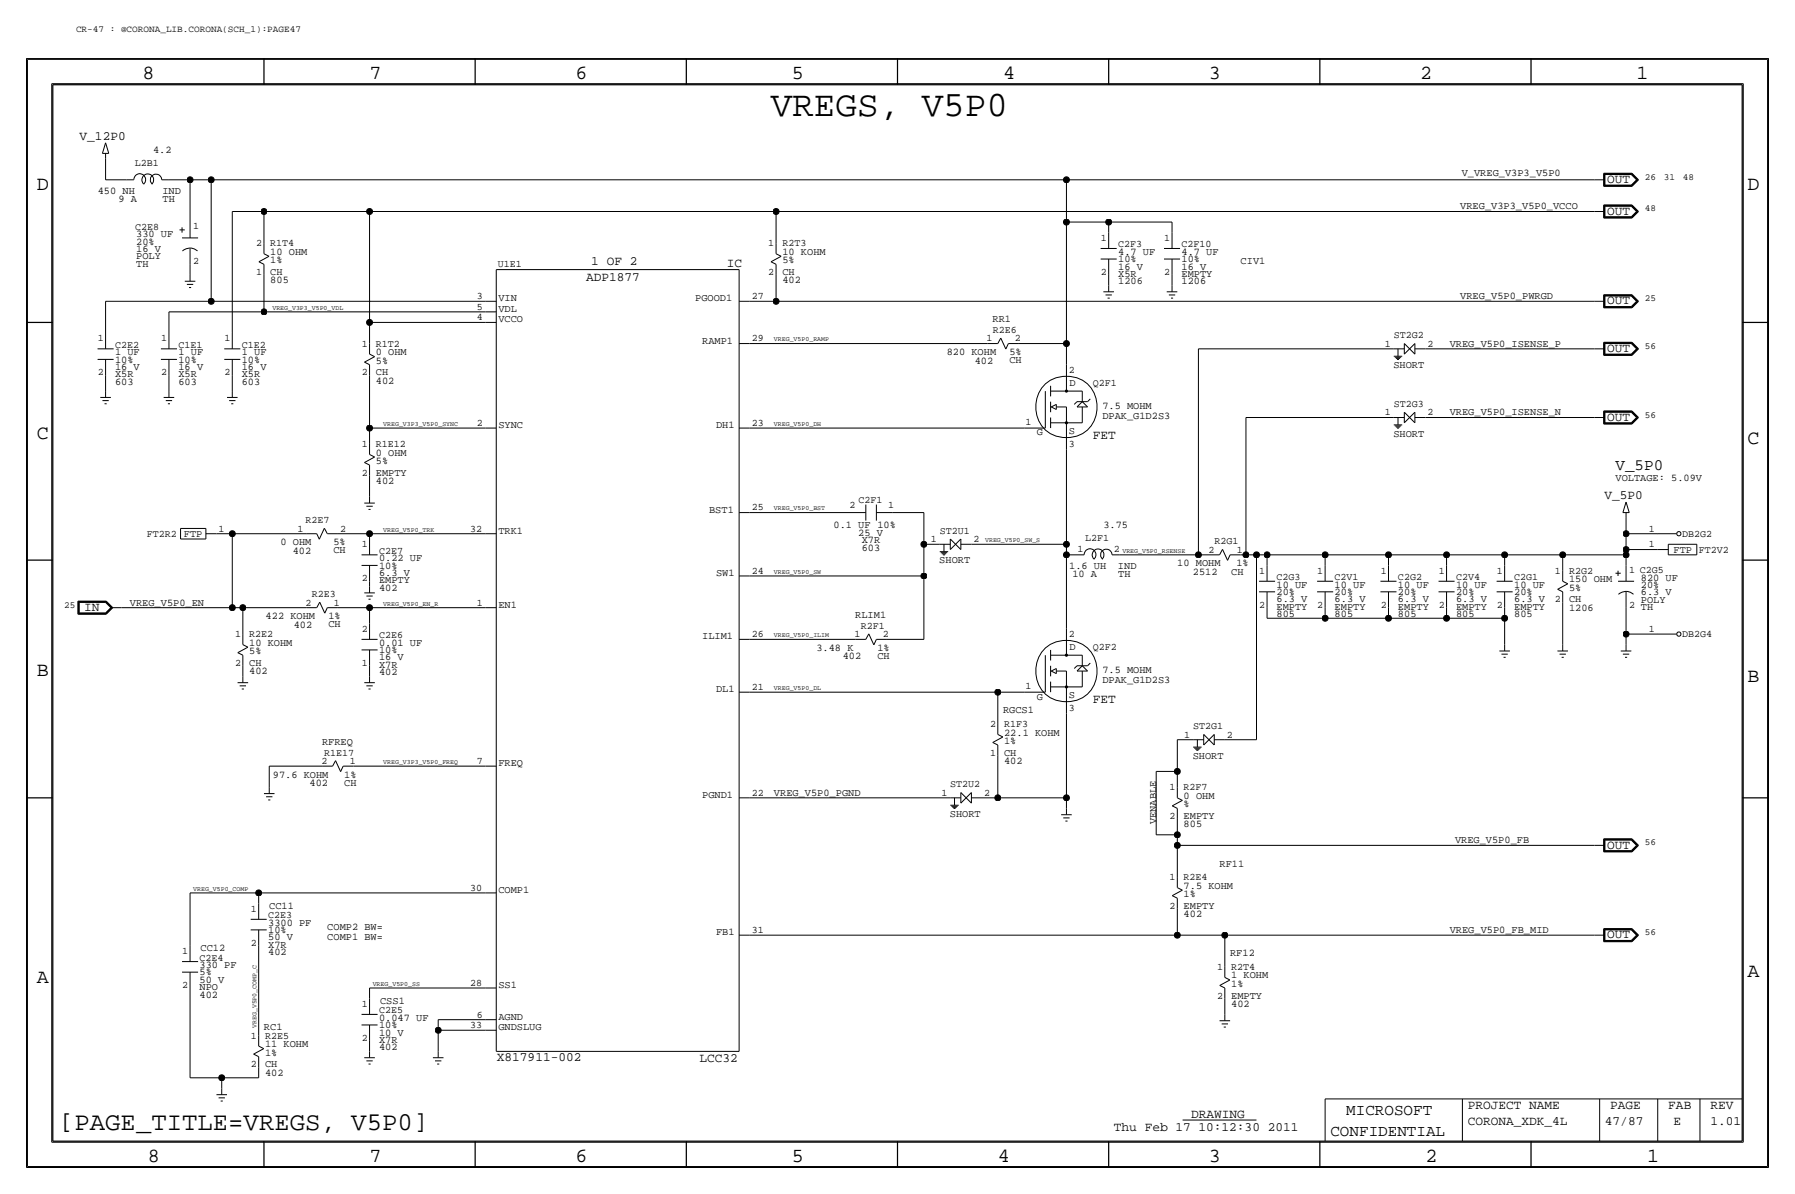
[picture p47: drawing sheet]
<svg xmlns="http://www.w3.org/2000/svg" width="432mm" height="287mm" viewBox="0 0 432 287" stroke-linecap="round" stroke-linejoin="round" font-family="sans-serif">
<defs><g id="words">
<text font-size="8.6" x="185.4" y="28">VREGS, V5P0</text>
<text font-size="6.2" x="14.2" y="271.6">[PAGE_TITLE=VREGS, V5P0]</text>
<g font-size="4.8">
<text x="34.3" y="19.1">8</text>
<text x="88.9" y="19.1">7</text>
<text x="138.4" y="19.1">6</text>
<text x="190.5" y="19.1">5</text>
<text x="241.3" y="19.1">4</text>
<text x="290.8" y="19.1">3</text>
<text x="341.6" y="19.1">2</text>
<text x="393.7" y="19.1">1</text>
<text x="8.9" y="45.8">D</text>
<text x="420.4" y="45.8">D</text>
<text x="8.9" y="105.5">C</text>
<text x="420.4" y="106.7">C</text>
<text x="8.9" y="162.6">B</text>
<text x="420.4" y="163.9">B</text>
<text x="8.9" y="236.3">A</text>
<text x="420.4" y="235">A</text>
<text x="35.5" y="279.4">8</text>
<text x="88.9" y="279.4">7</text>
<text x="138.4" y="279.4">6</text>
<text x="190.5" y="279.4">5</text>
<text x="240" y="279.4">4</text>
<text x="290.8" y="279.4">3</text>
<text x="342.9" y="279.4">2</text>
<text x="396.2" y="279.4">1</text>
</g>
<g font-size="3.8">
<text x="388.6" y="113.1">V_5P0</text>
<text x="323.9" y="268">MICROSOFT</text>
<text x="320" y="273.1">CONFIDENTIAL</text>
</g>
<g font-size="3.1">
<text x="19.2" y="33.7">V_12P0</text>
<text x="386.6" y="44">OUT</text>
<text x="386.6" y="51.6">OUT</text>
<text x="142.2" y="63.8">1 OF 2</text>
<text x="174.8" y="64.3">IC</text>
<text x="141" y="67.6">ADP1877</text>
<text x="386.6" y="73.2">OUT</text>
<text x="386.6" y="84.6">OUT</text>
<text x="386.6" y="101.1">OUT</text>
<text x="262.9" y="105.5">FET</text>
<text x="386" y="120">V_5P0</text>
<text x="20.2" y="146.9">IN</text>
<text x="262.9" y="169">FET</text>
<text x="386.6" y="204">OUT</text>
<text x="386.6" y="225.6">OUT</text>
<text x="119.5" y="255.1">X817911-002</text>
<text x="168.3" y="255.3">LCC32</text>
<text x="286.5" y="268.8">DRAWING</text>
<text x="353.1" y="266.8">PROJECT NAME</text>
<text x="387.3" y="266.8">PAGE</text>
<text x="401.3" y="266.8">FAB</text>
<text x="411.5" y="266.8">REV</text>
<text x="268" y="271.8">Thu Feb 17 10:12:30 2011</text>
<text x="353.1" y="270.6">CORONA_XDK_4L</text>
<text x="386.1" y="270.6">47/87</text>
<text x="402.6" y="270.6">E</text>
<text x="411.5" y="270.6">1.01</text>
</g>
<g font-size="2.5">
<text x="36.8" y="36.9">4.2</text>
<text x="23.5" y="46.5">450 NH</text>
<text x="39.1" y="46.6">IND</text>
<text x="351.6" y="42.4">V_VREG_V3P3_V5P0</text>
<text x="28.5" y="48.6">9 A</text>
<text x="39.1" y="48.6">TH</text>
<text x="351.3" y="50.3">VREG_V3P3_V5P0_VCCO</text>
<text x="32.8" y="58.8">20%</text>
<text x="32.8" y="57">330 UF</text>
<text x="32.8" y="64.2">TH</text>
<text x="32.8" y="60.6">16 V</text>
<text x="32.8" y="62.4">POLY</text>
<text x="65" y="61.3">10 OHM</text>
<text x="65" y="63.3">1%</text>
<text x="188.2" y="63.3">5%</text>
<text x="188.2" y="61.3">10 KOHM</text>
<text x="269" y="63">10%</text>
<text x="269" y="61.3">4.7 UF</text>
<text x="269" y="64.8">16 V</text>
<text x="284.2" y="63">10%</text>
<text x="284.2" y="64.8">16 V</text>
<text x="284.2" y="61.3">4.7 UF</text>
<text x="298.4" y="63.6">CIV1</text>
<text x="65" y="68.1">805</text>
<text x="65" y="66.1">CH</text>
<text x="188.2" y="66.1">CH</text>
<text x="188.2" y="68.1">402</text>
<text x="269" y="66.6">X5R</text>
<text x="269" y="68.4">1206</text>
<text x="284.2" y="66.6">EMPTY</text>
<text x="284.2" y="68.4">1206</text>
<text x="351.3" y="71.9">VREG_V5P0_PWRGD</text>
<text x="119.9" y="75">VDL</text>
<text x="119.9" y="77.5">VCCO</text>
<text x="119.9" y="72.4">VIN</text>
<text x="167.2" y="72.4">PGOOD1</text>
<text x="238.8" y="77.5">RR1</text>
<text x="168.9" y="82.6">RAMP1</text>
<text x="348.7" y="83.4">VREG_V5P0_ISENSE_P</text>
<text x="27.7" y="89">16 V</text>
<text x="27.7" y="87.2">10%</text>
<text x="27.7" y="85.4">1 UF</text>
<text x="42.9" y="89">16 V</text>
<text x="42.9" y="87.2">10%</text>
<text x="42.9" y="85.4">1 UF</text>
<text x="58.2" y="89">16 V</text>
<text x="58.2" y="85.4">1 UF</text>
<text x="58.2" y="87.2">10%</text>
<text x="90.4" y="87.4">5%</text>
<text x="90.4" y="85.4">0 OHM</text>
<text x="227.7" y="85.4">820 KOHM</text>
<text x="234.5" y="87.4">402</text>
<text x="242.8" y="85.4">5%</text>
<text x="242.8" y="87.3">CH</text>
<text x="335.2" y="88.4">SHORT</text>
<text x="27.7" y="90.7">X5R</text>
<text x="27.7" y="92.5">603</text>
<text x="42.9" y="90.7">X5R</text>
<text x="42.9" y="92.5">603</text>
<text x="58.2" y="90.7">X5R</text>
<text x="58.2" y="92.5">603</text>
<text x="90.4" y="90.2">CH</text>
<text x="90.4" y="92.3">402</text>
<text x="257.3" y="92.8">D</text>
<text x="265.2" y="98.3">7.5 MOHM</text>
<text x="265.2" y="100.6">DPAK_G1D2S3</text>
<text x="348.7" y="99.9">VREG_V5P0_ISENSE_N</text>
<text x="119.9" y="102.9">SYNC</text>
<text x="172.3" y="102.9">DH1</text>
<text x="249.4" y="104.7">G</text>
<text x="257.1" y="104.3">S</text>
<text x="335.2" y="105">SHORT</text>
<text x="90.4" y="111.6">5%</text>
<text x="90.4" y="109.5">0 OHM</text>
<text x="90.4" y="116.4">402</text>
<text x="90.4" y="114.4">EMPTY</text>
<text x="388.6" y="115.6">VOLTAGE: 5.09V</text>
<text x="170.6" y="123.2">BST1</text>
<text x="44.2" y="129.1">FTP</text>
<text x="67.5" y="131.1">0 OHM</text>
<text x="80.2" y="131.1">5%</text>
<text x="119.9" y="128.3">TRK1</text>
<text x="200.5" y="127">0.1 UF 10%</text>
<text x="206.5" y="128.8">25 V</text>
<text x="207.3" y="130.6">X7R</text>
<text x="265.4" y="127">3.75</text>
<text x="70.4" y="133.2">402</text>
<text x="80.2" y="133.1">CH</text>
<text x="91.2" y="134.9">0.22 UF</text>
<text x="91.2" y="136.7">10%</text>
<text x="207.3" y="132.4">603</text>
<text x="226" y="135.4">SHORT</text>
<text x="257.2" y="136.7">1.6 UH</text>
<text x="268.9" y="136.8">IND</text>
<text x="283.2" y="136.2">10 MOHM</text>
<text x="297.4" y="136.2">1%</text>
<text x="402.6" y="132.9">FTP</text>
<text x="91.2" y="138.5">6.3 V</text>
<text x="91.2" y="142">402</text>
<text x="91.2" y="140.3">EMPTY</text>
<text x="172.3" y="138.5">SW1</text>
<text x="258" y="138.7">10 A</text>
<text x="269" y="138.7">TH</text>
<text x="287" y="138.2">2512</text>
<text x="296.2" y="138.1">CH</text>
<text x="307.1" y="141.3">10 UF</text>
<text x="307.1" y="143.1">20%</text>
<text x="321.1" y="143.1">20%</text>
<text x="321.1" y="141.3">10 UF</text>
<text x="336.3" y="141.3">10 UF</text>
<text x="336.3" y="143.1">20%</text>
<text x="350.3" y="141.3">10 UF</text>
<text x="350.3" y="143.1">20%</text>
<text x="364.2" y="143.1">20%</text>
<text x="364.2" y="141.3">10 UF</text>
<text x="377.4" y="140">150 OHM</text>
<text x="377.4" y="142">5%</text>
<text x="394.7" y="141.4">20%</text>
<text x="394.7" y="143.2">6.3 V</text>
<text x="394.7" y="139.6">820 UF</text>
<text x="31.2" y="145.6">VREG_V5P0_EN</text>
<text x="63.9" y="148.9">422 KOHM</text>
<text x="79" y="148.9">1%</text>
<text x="119.9" y="146.1">EN1</text>
<text x="205.7" y="148.6">RLIM1</text>
<text x="307.1" y="144.8">6.3 V</text>
<text x="307.1" y="146.6">EMPTY</text>
<text x="307.1" y="148.4">805</text>
<text x="321.1" y="148.4">805</text>
<text x="321.1" y="146.6">EMPTY</text>
<text x="321.1" y="144.8">6.3 V</text>
<text x="336.3" y="148.4">805</text>
<text x="336.3" y="144.8">6.3 V</text>
<text x="336.3" y="146.6">EMPTY</text>
<text x="350.3" y="144.8">6.3 V</text>
<text x="350.3" y="148.4">805</text>
<text x="350.3" y="146.6">EMPTY</text>
<text x="364.2" y="144.8">6.3 V</text>
<text x="364.2" y="146.6">EMPTY</text>
<text x="364.2" y="148.4">805</text>
<text x="377.4" y="144.8">CH</text>
<text x="377.4" y="146.9">1206</text>
<text x="394.7" y="144.9">POLY</text>
<text x="59.9" y="155.2">10 KOHM</text>
<text x="70.7" y="150.9">402</text>
<text x="79" y="150.8">CH</text>
<text x="91.2" y="155.2">0.01 UF</text>
<text x="168.9" y="153.7">ILIM1</text>
<text x="59.9" y="157.3">5%</text>
<text x="59.9" y="160.1">CH</text>
<text x="91.2" y="157">10%</text>
<text x="91.2" y="160.6">X7R</text>
<text x="91.2" y="158.8">16 V</text>
<text x="196.4" y="156.5">3.48 K</text>
<text x="202.7" y="158.5">402</text>
<text x="211.1" y="158.4">CH</text>
<text x="211.1" y="156.5">1%</text>
<text x="257.3" y="156.3">D</text>
<text x="265.2" y="161.8">7.5 MOHM</text>
<text x="59.9" y="162.1">402</text>
<text x="91.2" y="162.4">402</text>
<text x="172.3" y="166.4">DL1</text>
<text x="257.1" y="167.8">S</text>
<text x="265.2" y="164.1">DPAK_G1D2S3</text>
<text x="241.3" y="171.5">RGCS1</text>
<text x="249.4" y="168.2">G</text>
<text x="77.5" y="179.1">RFREQ</text>
<text x="241.6" y="178.9">1%</text>
<text x="241.6" y="176.8">22.1 KOHM</text>
<text x="119.9" y="184.2">FREQ</text>
<text x="241.6" y="183.7">402</text>
<text x="241.6" y="181.7">CH</text>
<text x="286.9" y="182.4">SHORT</text>
<text x="65.6" y="187">97.6 KOHM</text>
<text x="74.5" y="189">402</text>
<text x="82.8" y="187">1%</text>
<text x="82.8" y="188.9">CH</text>
<text x="168.9" y="191.8">PGND1</text>
<text x="186.2" y="191.3">VREG_V5P0_PGND</text>
<text x="228.5" y="196.4">SHORT</text>
<text x="284.7" y="196.9">EMPTY</text>
<text x="284.7" y="194.1">%</text>
<text x="284.7" y="192.1">0 OHM</text>
<text x="278.1" y="198.2" transform="rotate(-90 278.1 198.2)">VENABLE</text>
<text x="284.7" y="198.9">805</text>
<text x="350" y="202.7">VREG_V5P0_FB</text>
<text x="293.4" y="208.3">RF11</text>
<text x="119.9" y="214.7">COMP1</text>
<text x="284.7" y="215.7">1%</text>
<text x="284.7" y="213.7">7.5 KOHM</text>
<text x="64.8" y="218.5">CC11</text>
<text x="284.7" y="218.5">EMPTY</text>
<text x="284.7" y="220.5">402</text>
<text x="64.5" y="222.6">3300 PF</text>
<text x="64.5" y="226.1">50 V</text>
<text x="64.5" y="224.3">10%</text>
<text x="64.5" y="227.9">X7R</text>
<text x="78.7" y="226.1">COMP1 BW=</text>
<text x="78.7" y="223.6">COMP2 BW=</text>
<text x="172.3" y="224.8">FB1</text>
<text x="348.7" y="224.3">VREG_V5P0_FB_MID</text>
<text x="48" y="232.7">330 PF</text>
<text x="48.3" y="228.7">CC12</text>
<text x="64.5" y="229.7">402</text>
<text x="295.9" y="229.9">RF12</text>
<text x="48" y="234.5">5%</text>
<text x="48" y="236.3">50 V</text>
<text x="48" y="238.1">NPO</text>
<text x="48" y="239.8">402</text>
<text x="119.9" y="237.5">SS1</text>
<text x="296.2" y="235.3">1 KOHM</text>
<text x="296.2" y="237.3">1%</text>
<text x="91.2" y="245.4">0.047 UF</text>
<text x="91.4" y="241.4">CSS1</text>
<text x="119.9" y="245.2">AGND</text>
<text x="296.2" y="240.1">EMPTY</text>
<text x="296.2" y="242.1">402</text>
<text x="63.5" y="247.7">RC1</text>
<text x="63.7" y="251.8">11 KOHM</text>
<text x="91.2" y="249">10 V</text>
<text x="91.2" y="247.2">10%</text>
<text x="91.2" y="250.8">X7R</text>
<text x="119.9" y="247.7">GNDSLUG</text>
<text x="63.7" y="256.6">CH</text>
<text x="63.7" y="253.8">1%</text>
<text x="91.2" y="252.5">402</text>
<text x="63.7" y="258.6">402</text>
</g>
<g font-size="2.4">
<text x="32.5" y="39.8">L2B1</text>
<text x="32.5" y="55.3">C2E8</text>
<text x="46.5" y="55.2">1</text>
<text x="61.6" y="59.2">2</text>
<text x="65" y="59.2">R1T4</text>
<text x="184.8" y="59.2">1</text>
<text x="188.2" y="59.2">R2T3</text>
<text x="264.8" y="58">1</text>
<text x="269" y="59.5">C2F3</text>
<text x="280.1" y="58">1</text>
<text x="284.2" y="59.5">C2F10</text>
<text x="46.5" y="63.5">2</text>
<text x="119.7" y="64.2">U1E1</text>
<text x="61.6" y="66.1">1</text>
<text x="114.7" y="71.9">3</text>
<text x="180.9" y="71.9">27</text>
<text x="184.8" y="66.1">2</text>
<text x="264.8" y="66.1">2</text>
<text x="280.1" y="66.1">2</text>
<text x="114.7" y="74.5">5</text>
<text x="114.7" y="77">4</text>
<text x="23.5" y="82.1">1</text>
<text x="27.7" y="83.6">C2E2</text>
<text x="38.8" y="82.1">1</text>
<text x="42.9" y="83.6">C1E1</text>
<text x="54" y="82.1">1</text>
<text x="58.2" y="83.6">C1E2</text>
<text x="87" y="83.4">1</text>
<text x="90.4" y="83.4">R1T2</text>
<text x="180.9" y="82.1">29</text>
<text x="237.3" y="82.1">1</text>
<text x="238.8" y="80.1">R2E6</text>
<text x="244.1" y="82.1">2</text>
<text x="333.2" y="83.4">1</text>
<text x="335.3" y="81.3">ST2G2</text>
<text x="343.4" y="83.4">2</text>
<text x="257.2" y="89.7">2</text>
<text x="23.5" y="90.2">2</text>
<text x="38.8" y="90.2">2</text>
<text x="54" y="90.2">2</text>
<text x="87" y="90.2">2</text>
<text x="262.9" y="92.8">Q2F1</text>
<text x="333.1" y="99.9">1</text>
<text x="335.3" y="97.8">ST2G3</text>
<text x="343.4" y="99.9">2</text>
<text x="87" y="107.5">1</text>
<text x="90.4" y="107.5">R1E12</text>
<text x="114.7" y="102.4">2</text>
<text x="180.9" y="102.4">23</text>
<text x="246.7" y="102.2">1</text>
<text x="257.2" y="107.5">3</text>
<text x="87" y="114.4">2</text>
<text x="73.5" y="125.8">R2E7</text>
<text x="180.9" y="122.7">25</text>
<text x="204.4" y="122.2">2</text>
<text x="206.6" y="121">C2F1</text>
<text x="213.6" y="122.2">1</text>
<text x="35.3" y="129.1">FT2R2</text>
<text x="52.6" y="127.8">1</text>
<text x="71.5" y="127.8">1</text>
<text x="81.8" y="127.8">2</text>
<text x="87" y="131.6">1</text>
<text x="113.1" y="127.8">32</text>
<text x="223.9" y="130.3">1</text>
<text x="226.1" y="128.3">ST2U1</text>
<text x="234.2" y="130.3">2</text>
<text x="261.1" y="130">L2F1</text>
<text x="292.2" y="130.9">R2G1</text>
<text x="396.7" y="127.8">1</text>
<text x="396.7" y="131.6">1</text>
<text x="404.6" y="129.1">DB2G2</text>
<text x="91.2" y="133.1">C2E7</text>
<text x="180.9" y="138">24</text>
<text x="259.2" y="132.6">1</text>
<text x="268" y="132.6">2</text>
<text x="290.7" y="132.9">2</text>
<text x="297.5" y="132.9">1</text>
<text x="302.9" y="138">1</text>
<text x="316.9" y="138">1</text>
<text x="332.1" y="138">1</text>
<text x="346.1" y="138">1</text>
<text x="360.1" y="138">1</text>
<text x="374" y="138">1</text>
<text x="377.4" y="138">R2G2</text>
<text x="391.9" y="137.7">1 C2G5</text>
<text x="408.7" y="132.9">FT2V2</text>
<text x="75" y="143.6">R2E3</text>
<text x="87" y="139.7">2</text>
<text x="307.1" y="139.5">C2G3</text>
<text x="321.1" y="139.5">C2V1</text>
<text x="336.3" y="139.5">C2G2</text>
<text x="350.3" y="139.5">C2V4</text>
<text x="364.2" y="139.5">C2G1</text>
<text x="73.5" y="145.6">2</text>
<text x="80.3" y="145.6">1</text>
<text x="114.7" y="145.6">1</text>
<text x="302.9" y="146.1">2</text>
<text x="316.9" y="146.1">2</text>
<text x="332.1" y="146.1">2</text>
<text x="346.1" y="146.1">2</text>
<text x="360.1" y="146.1">2</text>
<text x="374" y="144.8">2</text>
<text x="391.9" y="146.1">2 TH</text>
<text x="56.5" y="153.2">1</text>
<text x="59.9" y="153.2">R2E2</text>
<text x="87" y="151.9">2</text>
<text x="91.2" y="153.5">C2E6</text>
<text x="180.9" y="153.2">26</text>
<text x="205.6" y="153.2">1</text>
<text x="207.1" y="151.2">R2F1</text>
<text x="212.4" y="153.2">2</text>
<text x="257.2" y="153.2">2</text>
<text x="396.6" y="151.9">1</text>
<text x="404.6" y="153.2">DB2G4</text>
<text x="56.5" y="160.1">2</text>
<text x="87" y="160.1">1</text>
<text x="262.9" y="156.3">Q2F2</text>
<text x="180.9" y="165.9">21</text>
<text x="246.7" y="165.7">1</text>
<text x="257.2" y="171">3</text>
<text x="238.2" y="174.8">2</text>
<text x="241.6" y="174.8">R1F3</text>
<text x="284.9" y="177.3">1</text>
<text x="287" y="175.3">ST2G1</text>
<text x="295.2" y="177.3">2</text>
<text x="77.3" y="183.7">2</text>
<text x="78" y="181.7">R1E17</text>
<text x="84.1" y="183.7">1</text>
<text x="114.7" y="183.7">7</text>
<text x="238.2" y="181.7">1</text>
<text x="180.9" y="191.3">22</text>
<text x="226.5" y="191.3">1</text>
<text x="228.6" y="189.3">ST2U2</text>
<text x="236.7" y="191.3">2</text>
<text x="281.3" y="190">1</text>
<text x="284.7" y="190">R2F7</text>
<text x="281.3" y="196.9">2</text>
<text x="113.1" y="214.2">30</text>
<text x="281.3" y="211.6">1</text>
<text x="284.7" y="211.6">R2E4</text>
<text x="60.4" y="219.2">1</text>
<text x="64.5" y="220.8">C2E3</text>
<text x="281.3" y="218.5">2</text>
<text x="60.4" y="227.4">2</text>
<text x="180.9" y="224.3">31</text>
<text x="43.8" y="229.4">1</text>
<text x="48" y="230.9">C2E4</text>
<text x="292.8" y="233.2">1</text>
<text x="296.2" y="233.2">R2T4</text>
<text x="43.8" y="237.5">2</text>
<text x="113.1" y="237">28</text>
<text x="87" y="242.1">1</text>
<text x="91.2" y="243.6">C2E5</text>
<text x="114.7" y="244.7">6</text>
<text x="292.8" y="240.1">2</text>
<text x="60.4" y="249.7">1</text>
<text x="63.8" y="249.7">R2E5</text>
<text x="87" y="250.2">2</text>
<text x="113.1" y="247.2">33</text>
<text x="60.4" y="256.6">2</text>
</g>
<g font-size="2.3">
<text x="18.3" y="7.7">CR-47 : @CORONA_LIB.CORONA(SCH_1):PAGE47</text>
<text x="395.7" y="43.2">26</text>
<text x="400.3" y="43.2">31</text>
<text x="404.8" y="43.2">48</text>
<text x="395.7" y="50.9">48</text>
<text x="395.7" y="72.4">25</text>
<text x="395.7" y="83.9">56</text>
<text x="395.7" y="100.4">56</text>
<text x="15.4" y="146.1">25</text>
<text x="395.7" y="203.3">56</text>
<text x="395.7" y="224.8">56</text>
</g>
<g font-size="1.6">
<text x="65.5" y="74.5">VREG_V3P3_V5P0_VDL</text>
<text x="186.2" y="82.1">VREG_V5P0_RAMP</text>
<text x="92.2" y="102.4">VREG_V3P3_V5P0_SYNC</text>
<text x="186.2" y="102.4">VREG_V5P0_DH</text>
<text x="186.2" y="122.7">VREG_V5P0_BST</text>
<text x="92.2" y="127.8">VREG_V5P0_TRK</text>
<text x="237" y="130.4">VREG_V5P0_SW_S</text>
<text x="186.2" y="138">VREG_V5P0_SW</text>
<text x="270" y="132.9">VREG_V5P0_RSENSE</text>
<text x="92.2" y="145.6">VREG_V5P0_EN_R</text>
<text x="186.2" y="153.2">VREG_V5P0_ILIM</text>
<text x="186.2" y="165.9">VREG_V5P0_DL</text>
<text x="92.2" y="183.7">VREG_V3P3_V5P0_FREQ</text>
<text x="46.5" y="214.2">VREG_V5P0_COMP</text>
<text x="89.7" y="237">VREG_V5P0_SS</text>
<text x="61.7" y="247.2" transform="rotate(-90 61.7 247.2)">VREG_V5P0_COMP_C</text>
</g>
</g></defs>
<!-- layer: Nets -->
<g fill="none" stroke="#000" stroke-width=".24">
<path d="M25.4 38.2v5zM25.4 43.2h5.1zM40.6 43.2h5.1zM45.7 43.2h5.1zM45.7 43.2v10.2zM50.8 43.2h205.7zM50.8 43.2v29.2zM55.9 50.9h7.6zM55.9 50.9v29.2zM63.5 50.9h25.4zM63.5 50.9v7.6zM88.9 50.9h97.8z"/>
<path d="M88.9 50.9v26.6zM186.7 50.9v7.6zM186.7 50.9h196.8zM256.5 53.4h10.2zM256.5 53.4v29.2zM256.5 43.2v10.2zM256.5 43.2h127zM266.7 53.4v2.5zM266.7 53.4h15.2zM281.9 53.4v2.5zM25.4 72.4h25.4zM25.4 72.4v7.7z"/>
<path d="M40.6 75v5.1zM40.6 75h22.9zM45.7 63.6v2.5zM50.8 72.4h66zM63.5 75h53.3zM63.5 66.1v8.9zM88.9 77.5h27.9zM88.9 77.5v5.1zM180.3 72.4h6.4zM186.7 72.4h196.8zM186.7 66.1v6.3zM266.7 66.1v2.5z"/>
<path d="M281.9 66.1v2.5zM25.4 90.2v3.8zM40.6 90.2v3.8zM55.9 90.2v3.8zM88.9 90.2v12.7zM180.3 82.6h57.2zM245.1 82.6h11.4zM256.5 82.6v5.1zM288.3 83.9v49.5zM288.3 83.9h47zM342.9 83.9h40.6zM88.9 102.9h27.9z"/>
<path d="M88.9 114.4v5zM88.9 102.9v3.8zM180.3 102.9h66.1zM256.5 108v22.9zM299.7 100.4v33zM299.7 100.4h35.6zM342.9 100.4h40.6zM52.1 128.3h3.8zM55.9 128.3v17.8zM55.9 128.3h17.8zM81.3 128.3h7.6zM88.9 128.3h27.9z"/>
<path d="M88.9 139.8v1.2zM88.9 128.3v1.3zM180.3 123.2h24.2zM180.3 138.5h41.9zM214.6 123.2h7.7zM222.2 138.5v15.2zM222.2 130.9v7.6zM222.2 130.9h3.9zM222.2 123.2v7.7zM233.7 130.9h22.8zM256.5 133.4v17.8zM256.5 130.9v2.5z"/>
<path d="M256.5 133.4h2.6zM269.2 133.4h19.1zM288.3 133.4h2.5zM298.4 133.4h1.3zM299.7 133.4h2.6zM302.3 133.4h2.5zM302.3 133.4v44.5zM304.8 133.4h14zM304.8 133.4v2.5zM318.8 133.4h15.2zM318.8 133.4v2.5zM334 133.4h14z"/>
<path d="M334 133.4v2.5zM348 133.4h14zM348 133.4v2.5zM361.9 133.4h14zM361.9 133.4v2.5zM375.9 133.4h15.3zM375.9 133.4v3.8zM391.2 128.3h7.6zM391.2 132.1h7.6zM391.2 124.5v3.8zM391.2 128.3v3.8zM391.2 132.1v1.3z"/>
<path d="M391.2 133.4v2.5zM29.2 146.1h26.7zM55.9 146.1h2.5zM58.4 146.1h15.3zM58.4 146.1v6.4zM81.3 146.1h7.6zM88.9 146.1h27.9zM88.9 146.1v3.8zM180.3 153.7h25.4zM213.4 153.7h8.8zM304.8 148.6h14zM304.8 146.1v2.5z"/>
<path d="M318.8 146.1v2.5zM318.8 148.6h15.2zM334 148.6h14zM334 146.1v2.5zM348 148.6h13.9zM348 146.1v2.5zM361.9 146.1v2.5zM361.9 148.6v6.4zM375.9 144.8v10.2zM391.2 152.5h7.6zM391.2 152.5v2.5zM391.2 146.1v6.4z"/>
<path d="M58.4 160.1v2.5zM88.9 160.1v2.5zM180.3 166.4h59.7zM240 166.4v7.6zM240 166.4h6.4zM256.5 171.5v20.3zM283.2 177.9h3.8zM283.2 177.9v7.6zM294.6 177.9h7.7zM64.8 184.2v5.1zM64.8 184.2h12.7zM85.1 184.2h31.7z"/>
<path d="M180.3 191.8h48.3zM236.2 191.8h3.8zM240 191.8h16.5zM240 181.7v10.1zM256.5 191.8v2.6zM278.1 185.5h5.1zM278.1 185.5v15.2zM283.2 185.5v3.8zM283.2 196.9v3.8zM45.7 214.7v12.7zM45.7 214.7h16.5zM62.2 214.7h54.6z"/>
<path d="M62.2 214.7v2.5zM278.1 200.7h5.1zM283.2 203.3h100.3zM283.2 218.5v6.3zM283.2 200.7v2.6zM283.2 203.3v7.6zM45.7 237.5v21.6zM62.2 227.4v21.6zM88.9 237.5h27.9zM88.9 237.5v2.6zM180.3 224.8h102.9zM283.2 224.8h11.4z"/>
<path d="M294.6 224.8v7.7zM294.6 224.8h88.9zM45.7 259.1h7.6zM53.3 259.1h8.9zM53.3 259.1v2.6zM62.2 256.6v2.5zM88.9 250.2v2.6zM105.4 247.7v5.1zM105.4 247.7h11.4zM105.4 245.2v2.5zM105.4 245.2h11.4zM294.6 240.1v3.8z"/>
</g>
<g fill="#000" stroke="#000" stroke-width=".24">
<circle cx="45.7" cy="43.2" r=".72"/>
<circle cx="50.8" cy="43.2" r=".72"/>
<circle cx="63.5" cy="50.9" r=".72"/>
<circle cx="88.9" cy="50.9" r=".72"/>
<circle cx="186.7" cy="50.9" r=".72"/>
<circle cx="256.5" cy="53.4" r=".72"/>
<circle cx="256.5" cy="43.2" r=".72"/>
<circle cx="266.7" cy="53.4" r=".72"/>
<circle cx="50.8" cy="72.4" r=".72"/>
<circle cx="63.5" cy="75" r=".72"/>
<circle cx="88.9" cy="77.5" r=".72"/>
<circle cx="186.7" cy="72.4" r=".72"/>
<circle cx="256.5" cy="82.6" r=".72"/>
<circle cx="88.9" cy="102.9" r=".72"/>
<circle cx="55.9" cy="128.3" r=".72"/>
<circle cx="88.9" cy="128.3" r=".72"/>
<circle cx="222.3" cy="130.9" r=".72"/>
<circle cx="222.3" cy="138.5" r=".72"/>
<circle cx="256.5" cy="130.9" r=".72"/>
<circle cx="256.5" cy="133.4" r=".72"/>
<circle cx="288.3" cy="133.4" r=".72"/>
<circle cx="299.7" cy="133.4" r=".72"/>
<circle cx="302.3" cy="133.4" r=".72"/>
<circle cx="304.8" cy="133.4" r=".72"/>
<circle cx="318.8" cy="133.4" r=".72"/>
<circle cx="334" cy="133.4" r=".72"/>
<circle cx="348" cy="133.4" r=".72"/>
<circle cx="362" cy="133.4" r=".72"/>
<circle cx="375.9" cy="133.4" r=".72"/>
<circle cx="391.2" cy="133.4" r=".72"/>
<circle cx="391.2" cy="128.3" r=".72"/>
<circle cx="391.2" cy="132.1" r=".72"/>
<circle cx="55.9" cy="146.1" r=".72"/>
<circle cx="58.4" cy="146.1" r=".72"/>
<circle cx="88.9" cy="146.1" r=".72"/>
<circle cx="318.8" cy="148.6" r=".72"/>
<circle cx="334" cy="148.6" r=".72"/>
<circle cx="348" cy="148.6" r=".72"/>
<circle cx="362" cy="148.6" r=".72"/>
<circle cx="391.2" cy="152.5" r=".72"/>
<circle cx="240" cy="166.4" r=".72"/>
<circle cx="240" cy="191.8" r=".72"/>
<circle cx="256.5" cy="191.8" r=".72"/>
<circle cx="283.2" cy="185.5" r=".72"/>
<circle cx="62.2" cy="214.7" r=".72"/>
<circle cx="283.2" cy="203.3" r=".72"/>
<circle cx="283.2" cy="200.7" r=".72"/>
<circle cx="283.2" cy="224.8" r=".72"/>
<circle cx="294.6" cy="224.8" r=".72"/>
<circle cx="53.3" cy="259.1" r=".72"/>
<circle cx="105.4" cy="247.7" r=".72"/>
</g>
<!-- layer: Components -->
<g fill="none" stroke="#000" stroke-width=".24">
<path d="M24.6 36.9h1.6zM25.4 34.3l-.8 2.6zM25.4 36.9v1.3zM25.4 34.3l.8 2.6zM30.5 43.2h1.7zM32.2 43.2a1.42 1.42 0 0 1 2-1.3 1.42 1.42 0 0 1 .3 2.4M34.5 44.2a1.42 1.42 0 0 1 0-2 1.42 1.42 0 0 1 2 0 1.42 1.42 0 0 1 0 2M38.9 43.2h1.7zM38.9 43.2a1.38 1.38 0 0 0-2-1.2 1.38 1.38 0 0 0-.3 2.3M43.2 55.3h1.2zM43.8 54.7v1.2zM43.8 57.2h3.9z"/>
<path d="M45.7 59.7v3.9zM45.7 53.4v3.8zM63.5 58.5v2.5zM186.7 58.5v2.5zM264.8 59.7h3.8zM266.7 55.9v3.8zM280 59.7h3.9zM281.9 55.9v3.8zM383.5 50.9h2.6zM383.5 43.2h2.6zM385.8 52.4h6.8zM385.8 49.3v3.1z"/>
<path d="M385.8 44.8h6.8zM385.8 41.7v3.1zM385.8 49.3h6.8zM385.8 41.7h6.8zM385.9 49.4v2.9zM385.9 52.3h6.6zM385.9 41.8v2.9zM385.9 44.7h6.6zM385.9 49.4h6.6zM385.9 41.8h6.6zM386 49.5v2.7zM386 52.2h6.5z"/>
<path d="M386 41.9v2.7zM386 44.6h6.5zM386 49.5h6.5zM386 41.9h6.5zM386.1 49.6h6.3zM386.1 49.6v2.5zM386.1 52.1h6.3zM386.1 42h6.3zM386.1 42v2.5zM386.1 44.5h6.3zM392.4 49.6l1.3 1.3zM392.4 42l1.3 1.2z"/>
<path d="M392.4 52.1l1.3-1.2zM392.4 44.5l1.3-1.3zM392.5 52.2l1.4-1.3zM392.5 44.6l1.4-1.4zM392.5 49.5l1.4 1.4zM392.5 41.9l1.4 1.3zM392.5 52.3l1.5-1.4zM392.5 44.7l1.5-1.5zM392.5 49.4l1.5 1.5zM392.5 41.8l1.5 1.4zM392.6 49.3l1.6 1.6zM392.6 41.7l1.6 1.5z"/>
<path d="M392.6 52.4l1.6-1.5zM392.6 44.8l1.6-1.6zM43.9 60.4a2.64 2.64 0 0 1 3.6 0M44.4 67.6h2.6zM45 68.4h1.5zM45.5 69.1h.5zM45.7 66.1v1.5zM62.3 62.9l2.4-1.3zM62.3 62.9l1.2 .7zM63.5 63.6v2.5zM63.5 61l1.2 .6zM116.8 75h2.6z"/>
<path d="M116.8 77.5h2.6zM116.8 72.4h2.6zM119.4 64.8h58.4zM119.4 64.8v188zM177.8 72.4h2.5zM177.8 64.8v188zM185.5 62.9l2.4-1.3zM185.5 62.9l1.2 .7zM186.7 63.6v2.5zM186.7 61l1.2 .6zM264.8 62.3h3.8zM265.4 70.2h2.6z"/>
<path d="M265.9 70.9h1.6zM266.4 71.7h.6zM266.7 68.6v1.6zM266.7 62.3v3.8zM280 62.3h3.9zM280.7 70.2h2.5zM281.2 70.9h1.5zM281.7 71.7h.5zM281.9 68.6v1.6zM281.9 62.3v3.8zM383.5 72.4h2.6zM385.8 74h6.8z"/>
<path d="M385.8 70.9v3.1zM385.8 70.9h6.8zM385.9 71v2.9zM385.9 73.9h6.6zM385.9 71h6.6zM386 71.1v2.7zM386 73.8h6.5zM386 71.1h6.5zM386.1 71.2h6.3zM386.1 71.2v2.5zM386.1 73.7h6.3zM392.4 71.2l1.3 1.2z"/>
<path d="M392.5 73.8l1.4-1.4zM392.5 71.1l1.4 1.3zM392.5 73.9l1.5-1.5zM392.5 71l1.5 1.4zM392.6 70.9l1.6 1.5zM392.6 74l1.6-1.6zM393.7 72.4l-1.3 1.3zM23.5 83.9h3.8zM23.5 86.4h3.8zM24.1 95.6h2.6zM24.6 96.3h1.6zM25.1 97.1h.6z"/>
<path d="M25.4 86.4v3.8zM25.4 80.1v3.8zM25.4 94v1.6zM38.7 83.9h3.9zM38.7 86.4h3.9zM39.4 95.6h2.5zM39.9 96.3h1.5zM40.4 97.1h.5zM40.6 86.4v3.8zM40.6 80.1v3.8zM40.6 94v1.6zM53.9 83.9h3.9z"/>
<path d="M53.9 86.4h3.9zM54.6 95.6h2.6zM55.1 96.3h1.5zM55.6 97.1h.5zM55.9 86.4v3.8zM55.9 80.1v3.8zM55.9 94v1.6zM87.7 87.1l2.4-1.3zM87.7 87.1l1.2 .6zM88.9 87.7v2.5zM88.9 82.6v2.5zM88.9 85.1l1.2 .7z"/>
<path d="M177.8 82.6h2.5zM237.5 82.6h2.5zM240.7 81.3l1.3 2.6zM240.7 81.3l-.7 1.3zM242.6 82.6h2.5zM242.6 82.6l-.6 1.3zM251.5 94v8.9zM252.7 94h7.6zM252.7 97.8h.2zM252.7 96.6v2.5zM252.7 92.8v2.5zM252.9 97.8l1.2-.6z"/>
<path d="M252.9 97.8l1.2 .7zM254.1 97.2v1.3zM254.2 97.8h2.3zM256.5 97.8v10.2zM256.5 87.7v6.3zM259.1 96.6h2.5zM259.1 96.6l-.7 .6zM259.1 97.8h2.5zM260.3 96.6l1.3 1.2zM260.3 97.8v3.9zM260.3 94v2.6zM260.3 96.6l-1.2 1.2z"/>
<path d="M261.6 96.6l.7-.7zM335.3 83.9h2.5zM335.3 85.6h2zM335.5 85.9h1.6zM335.8 86.2h1zM336 86.4h.5zM336.3 83.9v1.7zM337.8 85.1l2.6-2.5zM337.8 82.6v2.5zM337.8 99.1v2.6zM337.8 82.6l2.6 2.5zM337.8 99.1l2.6 2.6z"/>
<path d="M340.4 82.6v2.5zM340.4 99.1v2.6zM340.4 83.9h2.5zM383.5 83.9h2.6zM385.8 85.4h6.8zM385.8 82.3v3.1zM385.8 98.8v3.2zM385.8 82.3h6.8zM385.8 98.8h6.8zM385.9 82.4v2.9zM385.9 85.3h6.6zM385.9 98.9v3z"/>
<path d="M385.9 82.4h6.6zM385.9 98.9h6.6zM386 82.5v2.7zM386 85.2h6.5zM386 99v2.8zM386 82.5h6.5zM386 99h6.5zM386.1 82.6h6.3zM386.1 82.6v2.5zM386.1 85.1h6.3zM386.1 99.1h6.3zM386.1 99.1v2.6z"/>
<path d="M392.4 82.6l1.3 1.3zM392.4 99.1l1.3 1.3zM392.5 85.2l1.4-1.3zM392.5 82.5l1.4 1.4zM392.5 99l1.4 1.4zM392.5 85.3l1.5-1.4zM392.5 82.4l1.5 1.5zM392.5 98.9l1.5 1.5zM392.6 82.3l1.6 1.6zM392.6 98.8l1.6 1.6zM392.6 85.4l1.6-1.5zM393.7 83.9l-1.3 1.2z"/>
<path d="M87.7 111.2l2.4-1.3zM87.7 111.2l1.2 .6zM88.9 111.8v2.6zM88.9 106.7v2.6zM88.9 109.3l1.2 .6zM88.9 119.4v1.6zM116.8 102.9h2.6zM177.8 102.9h2.5zM246.4 102.9h5.1zM252.7 101.7h7.7zM252.7 100.4v2.5zM335.3 100.4h2.5z"/>
<path d="M335.3 102.2h2zM335.5 102.4h1.6zM335.8 102.7h1zM336 102.9h.5zM336.3 100.4v1.8zM337.8 101.7l2.6-2.6zM340.4 100.4h2.5zM383.5 100.4h2.6zM385.8 102h6.8zM385.9 101.9h6.6zM386 101.8h6.5zM386.1 101.7h6.3z"/>
<path d="M392.5 101.8l1.4-1.4zM392.5 101.9l1.5-1.5zM392.6 102l1.6-1.6zM393.7 100.4l-1.3 1.3zM43.4 129.6h6.1zM43.4 127.1v2.5zM43.4 127.1h6.1zM49.5 127.1v2.5zM49.5 128.3h2.6zM73.7 128.3h2.5zM76.2 128.3l.6 1.3zM78 127l.7 1.3z"/>
<path d="M78 127l-1.2 2.6zM78.7 128.3h2.6zM87 133.4h3.8zM87 135.9h3.8zM87.6 121h2.6zM88.1 121.7h1.6zM88.6 122.5h.6zM88.9 135.9v3.9zM88.9 129.6v3.8zM116.8 128.3h2.6zM177.8 123.2h2.5zM177.8 138.5h2.5z"/>
<path d="M204.5 123.2h3.8zM208.3 121.3v3.9zM210.8 123.2h3.8zM210.8 121.3v3.9zM226.1 130.9h2.5zM226.1 132.6h2zM226.3 132.9h1.5zM226.6 133.1h1zM226.8 133.4h.5zM227.1 130.9v1.7zM228.6 132.1l2.5-2.5zM228.6 129.6v2.5z"/>
<path d="M228.6 129.6l2.5 2.5zM231.1 129.6v2.5zM231.1 130.9h2.6zM259.1 133.4h1.7zM260.8 133.4a1.42 1.42 0 0 1 2-1.3 1.42 1.42 0 0 1 .3 2.4M263.1 134.4a1.42 1.42 0 0 1 0-2 1.42 1.42 0 0 1 2 0 1.42 1.42 0 0 1 0 2M267.5 133.4h1.7zM267.5 133.4a1.38 1.38 0 0 0-2-1.2 1.38 1.38 0 0 0-.3 2.3M290.8 133.4h2.6zM294.1 132.1l1.2 2.6zM294.1 132.1l-.7 1.3zM295.9 133.4h2.5z"/>
<path d="M295.9 133.4l-.6 1.3zM302.9 139.8h3.8zM304.8 135.9v3.9zM316.8 139.8h3.9zM318.8 135.9v3.9zM332.1 139.8h3.8zM334 135.9v3.9zM346 139.8h3.9zM348 135.9v3.9zM360 139.8h3.9zM361.9 135.9v3.9zM375.9 137.2v2.6z"/>
<path d="M375.9 139.8l1.2 .6zM388.6 137.8h1.3zM389.2 139.8h3.9zM389.2 137.2v1.3zM390.4 123.2h1.5zM391.2 120.7l-.8 2.5zM391.2 123.2v1.3zM391.2 120.7l.7 2.5zM391.2 135.9v3.9zM398.7 128.3h4.6zM398.8 132.1h2.5zM401.3 133.4h6.9z"/>
<path d="M401.3 130.9v2.5zM401.3 130.9h6.9zM408.2 130.9v2.5zM18.7 144.5v3.2zM18.7 147.7h6.9zM18.7 144.5h6.9zM18.8 144.6h6.7zM18.8 144.6v3zM18.8 147.6h6.7zM18.9 144.7h6.6zM18.9 144.7v2.8zM18.9 147.5h6.6z"/>
<path d="M19 144.8h6.4zM19 144.8v2.6zM19 147.4h6.4zM25.4 147.4l1.3-1.3zM25.4 144.8l1.3 1.3zM25.5 147.5l1.3-1.4zM25.5 144.7l1.3 1.4zM25.5 147.6l1.5-1.5zM25.5 144.6l1.5 1.5zM25.6 144.5l1.5 1.6zM26.7 146.1h2.5zM27.1 146.1l-1.5 1.6z"/>
<path d="M57.2 156.9l1.2 .6zM57.2 156.9l2.4-1.3zM58.4 157.5v2.6zM58.4 152.5v2.5zM58.4 155l1.2 .6zM73.7 146.1h2.5zM76.9 144.8l-.7 1.3zM76.9 144.8l1.2 2.6zM78.7 146.1h2.6zM78.7 146.1l-.6 1.3zM87 153.7h3.8zM87 156.3h3.8z"/>
<path d="M87.6 142.5h2.6zM88.1 143.3h1.6zM88.6 144.1h.6zM88.9 141v1.5zM88.9 149.9v3.8zM88.9 156.3v3.8zM116.8 146.1h2.6zM177.8 153.7h2.5zM205.7 153.7h2.6zM209 152.4l1.2 2.6zM209 152.4l-.7 1.3zM210.8 153.7h2.6z"/>
<path d="M210.8 153.7l-.6 1.3zM251.5 157.5v8.9zM252.7 157.5h7.6zM252.7 156.3v2.5zM256.5 151.2v6.3zM260.3 157.5v2.6zM302.9 142.3h3.8zM304.8 142.3v3.8zM316.8 142.3h3.9zM318.8 142.3v3.8zM332.1 142.3h3.8zM334 142.3v3.8z"/>
<path d="M346 142.3h3.9zM348 142.3v3.8zM360 142.3h3.9zM360.7 156.5h2.5zM361.2 157.3h1.5zM361.7 158h.5zM361.9 142.3v3.8zM361.9 155v1.5zM374.6 156.5h2.6zM374.7 141.7l2.4-1.3zM374.7 141.7l1.2 .6zM375.2 157.3h1.5z"/>
<path d="M375.7 158h.5zM375.9 155v1.5zM375.9 142.3v2.5zM389.3 142.9a2.64 2.64 0 0 1 3.6 0M389.9 156.5h2.5zM390.4 157.3h1.5zM390.9 158h.5zM391.2 142.3v3.8zM391.2 155v1.5zM398.7 152.5h4.6zM57.1 164.1h2.6zM57.7 164.9h1.5z"/>
<path d="M58.2 165.7h.5zM58.4 162.6v1.5zM87.6 164.1h2.6zM88.1 164.9h1.6zM88.6 165.7h.6zM88.9 162.6v1.5zM177.8 166.4h2.5zM238.8 178.5l1.2 .6zM238.8 178.5l2.4-1.3zM240 179.1v2.6zM240 174v2.6zM240 176.6l1.2 .6z"/>
<path d="M246.4 166.4h5.1zM252.7 165.2h7.7zM252.7 161.3h.2zM252.7 160.1v2.5zM252.7 163.9v2.5zM252.9 161.3l1.2-.6zM252.9 161.3l1.2 .7zM254.1 160.7v1.3zM254.2 161.3h2.3zM256.5 161.3v10.2zM258.4 160.7l.7-.6zM259.1 160.1h2.5z"/>
<path d="M259.1 161.3h2.5zM260.3 160.1l1.3 1.2zM260.3 161.3v3.9zM260.3 160.1l-1.2 1.2zM261.6 160.1l.7-.7zM287 177.9h2.6zM287 179.6h2.1zM287.3 179.9h1.5zM288 177.9v1.7zM289.6 179.1l2.5-2.5zM289.6 176.6v2.5zM289.6 176.6l2.5 2.5z"/>
<path d="M292.1 176.6v2.5zM292.1 177.9h2.5zM63.5 190.8h2.5zM64 191.6h1.5zM64.5 192.3h.5zM64.8 189.3v1.5zM77.5 184.2h2.5zM80.7 182.9l1.2 2.6zM80.7 182.9l-.7 1.3zM82.5 184.2h2.6zM82.6 184.2l-.7 1.3zM116.8 184.2h2.6z"/>
<path d="M177.8 191.8h2.5zM228.6 191.8h2.5zM228.6 193.6h2zM228.9 193.9h1.5zM229.1 194.1h1zM229.4 194.4h.5zM229.6 191.8v1.8zM231.1 193.1l2.6-2.5zM231.1 190.6v2.5zM231.1 190.6l2.6 2.5zM233.7 191.8h2.5zM233.7 190.6v2.5z"/>
<path d="M255.3 195.9h2.5zM255.8 196.6h1.5zM256.3 197.4h.5zM256.5 194.4v1.5zM282 193.8l2.4-1.4zM282 193.8l1.2 .6zM283.2 194.4v2.5zM283.2 189.3v2.5zM283.2 191.8l1.2 .6zM287.5 180.1h1zM287.8 180.4h.5zM62.2 217.2v3.8z"/>
<path d="M116.8 214.7h2.6zM282 215.3l2.4-1.3zM282 215.3l1.2 .7zM283.2 216v2.5zM283.2 210.9v2.5zM283.2 213.4l1.2 .6zM383.5 203.3h2.6zM385.8 204.8h6.8zM385.8 201.7v3.1zM385.8 201.7h6.8zM385.9 201.8v2.9zM385.9 204.7h6.6z"/>
<path d="M385.9 201.8h6.6zM386 201.9v2.7zM386 204.6h6.5zM386 201.9h6.5zM386.1 202h6.3zM386.1 202v2.5zM386.1 204.5h6.3zM392.4 202l1.3 1.3zM392.4 204.5l1.3-1.2zM392.5 204.6l1.4-1.3zM392.5 201.9l1.4 1.4zM392.5 204.7l1.5-1.4z"/>
<path d="M392.5 201.8l1.5 1.5zM392.6 201.7l1.6 1.6zM392.6 204.8l1.6-1.5zM43.8 231.2h3.9zM43.8 233.7h3.9zM45.7 233.7v3.8zM45.7 227.4v3.8zM60.3 221h3.9zM60.3 223.6h3.9zM62.2 223.6v3.8zM116.8 237.5h2.6zM177.8 224.8h2.5z"/>
<path d="M293.4 236.9l2.5-1.3zM293.4 236.9l1.2 .6zM294.6 237.5v2.6zM294.6 232.5v2.5zM294.6 235l1.3 .6zM383.5 224.8h2.6zM385.8 226.4h6.8zM385.8 223.3v3.1zM385.8 223.3h6.8zM385.9 223.4v2.9zM385.9 226.3h6.6zM385.9 223.4h6.6z"/>
<path d="M386 223.5v2.7zM386 226.2h6.5zM386 223.5h6.5zM386.1 223.6h6.3zM386.1 223.6v2.5zM386.1 226.1h6.3zM392.4 223.6l1.3 1.2zM392.4 226.1l1.3-1.3zM392.5 226.2l1.4-1.4zM392.5 223.5l1.4 1.3zM392.5 226.3l1.5-1.5zM392.5 223.4l1.5 1.4z"/>
<path d="M392.6 223.3l1.6 1.5zM392.6 226.4l1.6-1.6zM61 253.4l1.2 .7zM61 253.4l2.4-1.3zM62.2 254.1v2.5zM62.2 249v2.5zM62.2 251.5l1.2 .6zM87 243.9h3.8zM87 246.4h3.8zM87.6 254.3h2.6zM88.1 255.1h1.6zM88.6 255.8h.6z"/>
<path d="M88.9 252.8v1.5zM88.9 246.4v3.8zM88.9 240.1v3.8zM104.1 254.3h2.6zM104.6 255.1h1.6zM105.2 255.8h.5zM105.4 252.8v1.5zM116.8 247.7h2.6zM116.8 245.2h2.6zM119.4 252.8h58.4zM293.4 245.4h2.5zM293.9 246.2h1.5z"/>
<path d="M294.4 246.9h.5zM294.6 243.9v1.5zM52.1 263.2h2.5zM52.6 264h1.5zM53.1 264.7h.5zM53.3 261.7v1.5zM284.5 269.3h17.8z"/>
<circle cx="256.5" cy="97.9" r="7.4"/>
<circle cx="403.9" cy="128.3" r=".51"/>
<circle cx="403.9" cy="152.5" r=".51"/>
<circle cx="256.5" cy="161.4" r="7.4"/>
</g>
<path d="M256.3 93.9h.4v.3h-.4zM256.3 101.5h.4v.3h-.4zM256.3 157.4h.4v.3h-.4zM256.3 165h.4v.3h-.4z" fill="#000" stroke="#000" stroke-width=".24"/>
<!-- layer: Page Border and Title Block -->
<g fill="none" stroke="#000" stroke-width=".3">
<path d="M6.3 14v266.7zM6.4 14h419zM63.5 14v6.4zM114.3 14v6.4zM165.1 14v6.4zM215.9 14v6.4zM266.7 14v6.4zM317.5 14v6.4zM368.3 14v6.4zM425.4 14v266.7zM12.7 20.4h406.4zM12.7 20.4v254z"/>
<path d="M419.1 20.4v254zM6.3 77.5h6.4zM419.1 77.5h6.3zM6.3 134.7h6.4zM419.1 134.7h6.3zM6.3 191.8h6.4zM419.1 191.8h6.3zM12.7 274.4h406.4zM63.5 274.4v6.3zM114.3 274.4v6.3zM165.1 274.4v6.3zM215.9 274.4v6.3z"/>
<path d="M266.7 274.4v6.3zM317.5 274.4v6.3zM368.3 274.4v6.3zM6.4 280.7h419z"/>
</g>
<g fill="none" stroke="#000" stroke-width=".24">
<path d="M6.6 14.3h418.6zM6.6 14.3v266.2zM425.2 14.3v266.2zM12.4 20.1v254.5zM12.4 20.1h407zM419.4 20.1v254.5zM12.4 274.6h407zM318.8 264.2v10.2zM318.8 264.2h100.3zM351.8 264.2v10.2zM384.8 264.2v10.2zM398.8 264.2v10.2z"/>
<path d="M408.9 264.2v10.2zM6.6 280.5h418.6z"/>
</g>
<use href="#words"/>
</svg>
